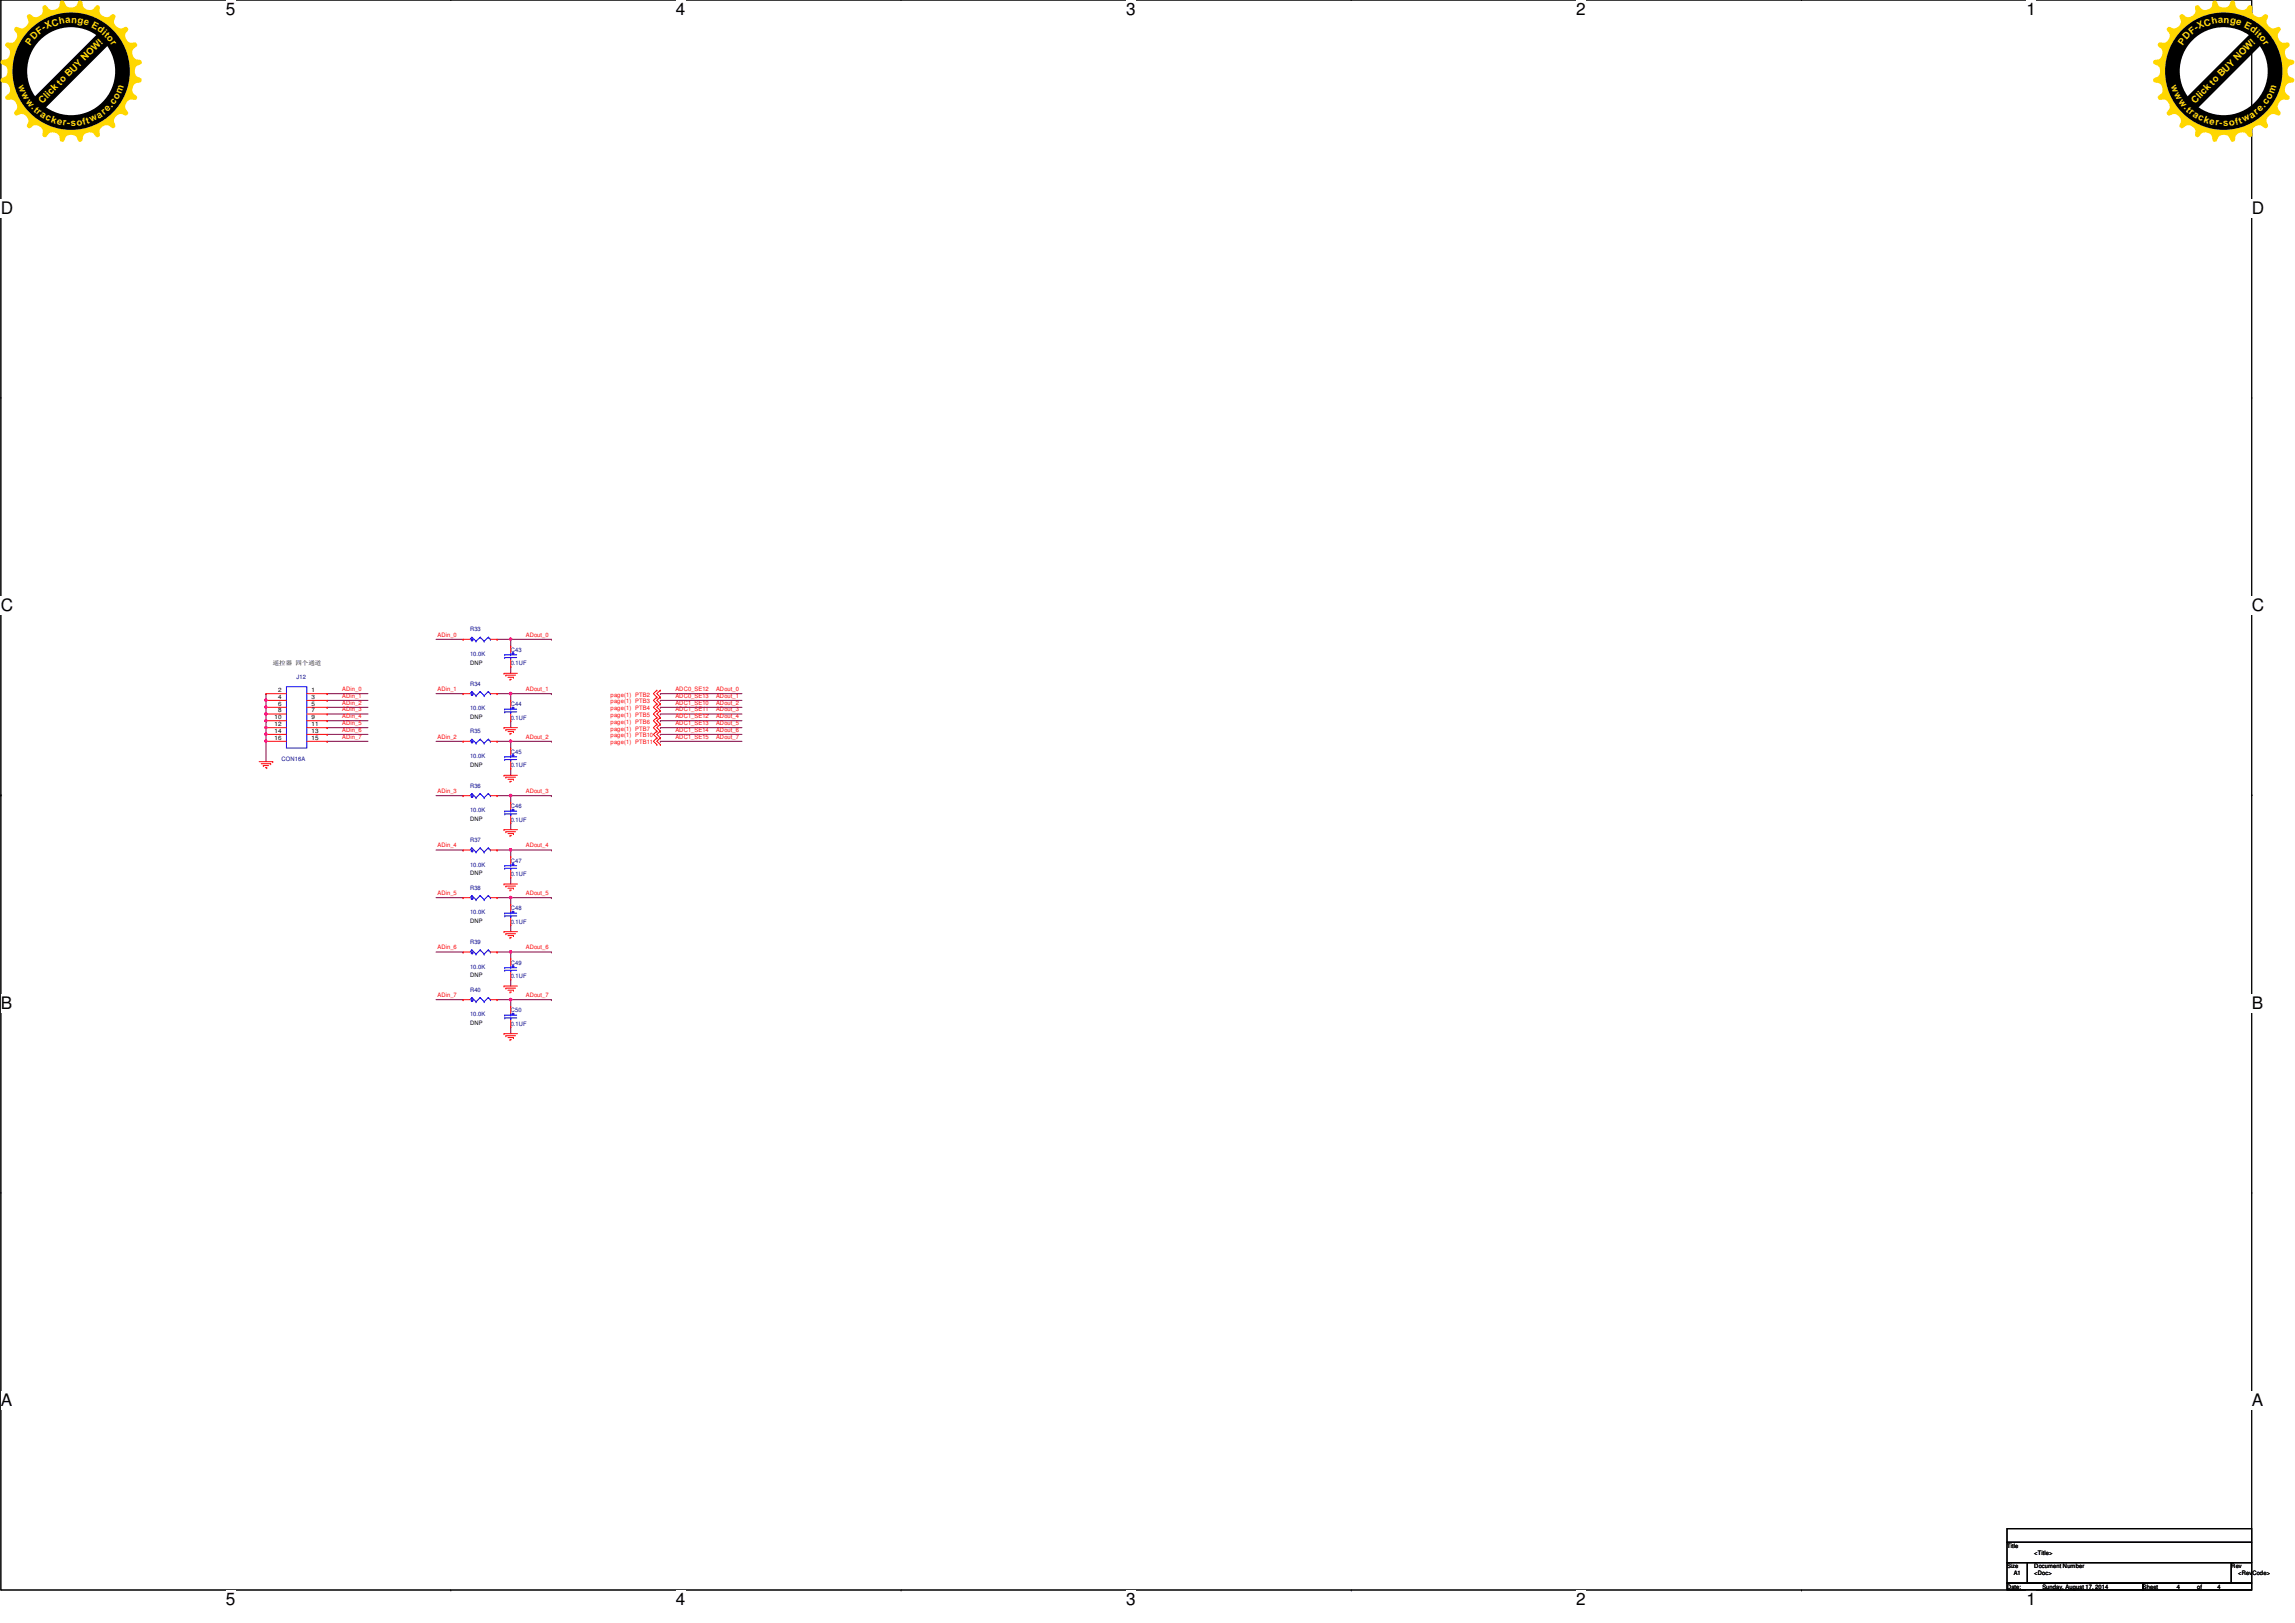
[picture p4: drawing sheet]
<svg xmlns="http://www.w3.org/2000/svg" width="420mm" height="297mm" viewBox="0 0 420 297" stroke-linecap="round" stroke-linejoin="round" font-family="sans-serif">
<defs><g id="words">
<g font-size="3.1">
<text x="41.3" y="2.8">5</text>
<text x="123.7" y="2.8">4</text>
<text x="206.2" y="2.8">3</text>
<text x="288.6" y="2.8">2</text>
<text x="371" y="2.8">1</text>
<text x=".2" y="39.2">D</text>
<text x="412.2" y="39.2">D</text>
<text x=".2" y="111.9">C</text>
<text x="412.2" y="111.9">C</text>
<text x=".2" y="184.7">B</text>
<text x="412.2" y="184.7">B</text>
<text x=".2" y="257.4">A</text>
<text x="412.2" y="257.4">A</text>
<text x="41.3" y="293.8">5</text>
<text x="123.7" y="293.8">4</text>
<text x="206.2" y="293.8">3</text>
<text x="288.6" y="293.8">2</text>
<text x="371" y="293.8">1</text>
</g>
<g font-size="1.7" fill="#ffd700">
<text x="8" y="5.7" transform="rotate(-33 8 5.7)">-</text>
<text x="8.6" y="5.4" transform="rotate(-27 8.6 5.4)">X</text>
<text x="9.6" y="4.9" transform="rotate(-18 9.6 4.9)">C</text>
<text x="10.9" y="4.4" transform="rotate(-11 10.9 4.4)">h</text>
<text x="12" y="4.2" transform="rotate(-4 12 4.2)">a</text>
<text x="13" y="4.2" transform="rotate(3 13 4.2)">n</text>
<text x="14.1" y="4.3" transform="rotate(11 14.1 4.3)">g</text>
<text x="15.2" y="4.5" transform="rotate(17 15.2 4.5)">e</text>
<text x="16.7" y="5" transform="rotate(28 16.7 5)">E</text>
<text x="17.7" y="5.5" transform="rotate(35 17.7 5.5)">d</text>
<text x="402.1" y="5.7" transform="rotate(-33 402.1 5.7)">-</text>
<text x="402.6" y="5.4" transform="rotate(-27 402.6 5.4)">X</text>
<text x="403.7" y="4.9" transform="rotate(-18 403.7 4.9)">C</text>
<text x="405" y="4.4" transform="rotate(-11 405 4.4)">h</text>
<text x="406.1" y="4.2" transform="rotate(-4 406.1 4.2)">a</text>
<text x="407.1" y="4.2" transform="rotate(3 407.1 4.2)">n</text>
<text x="408.2" y="4.3" transform="rotate(11 408.2 4.3)">g</text>
<text x="409.3" y="4.5" transform="rotate(17 409.3 4.5)">e</text>
<text x="410.7" y="5" transform="rotate(28 410.7 5)">E</text>
<text x="411.8" y="5.5" transform="rotate(35 411.8 5.5)">d</text>
<text x="5.5" y="8.3" transform="rotate(-54 5.5 8.3)">P</text>
<text x="6.2" y="7.4" transform="rotate(-46 6.2 7.4)">D</text>
<text x="7.2" y="6.4" transform="rotate(-38 7.2 6.4)">F</text>
<text x="18.6" y="6.2" transform="rotate(41 18.6 6.2)">i</text>
<text x="19" y="6.5" transform="rotate(44 19 6.5)">t</text>
<text x="19.4" y="6.9" transform="rotate(50 19.4 6.9)">o</text>
<text x="20.1" y="7.8" transform="rotate(56 20.1 7.8)">r</text>
<text x="399.6" y="8.3" transform="rotate(-54 399.6 8.3)">P</text>
<text x="400.3" y="7.4" transform="rotate(-46 400.3 7.4)">D</text>
<text x="401.2" y="6.4" transform="rotate(-38 401.2 6.4)">F</text>
<text x="412.7" y="6.2" transform="rotate(41 412.7 6.2)">i</text>
<text x="413.1" y="6.5" transform="rotate(44 413.1 6.5)">t</text>
<text x="413.5" y="6.9" transform="rotate(50 413.5 6.9)">o</text>
<text x="414.2" y="7.8" transform="rotate(56 414.2 7.8)">r</text>
<text x="3.3" y="15.7" transform="rotate(71 3.3 15.7)">w</text>
<text x="3.9" y="17.2" transform="rotate(61 3.9 17.2)">w</text>
<text x="22.2" y="17.2" transform="rotate(-70 22.2 17.2)">m</text>
<text x="397.4" y="15.7" transform="rotate(71 397.4 15.7)">w</text>
<text x="398" y="17.2" transform="rotate(61 398 17.2)">w</text>
<text x="416.3" y="17.2" transform="rotate(-70 416.3 17.2)">m</text>
<text x="4.7" y="18.6" transform="rotate(52 4.7 18.6)">w</text>
<text x="5.6" y="19.8" transform="rotate(46 5.6 19.8)">.</text>
<text x="6" y="20.2" transform="rotate(42 6 20.2)">t</text>
<text x="6.6" y="20.7" transform="rotate(38 6.6 20.7)">r</text>
<text x="7.2" y="21.2" transform="rotate(33 7.2 21.2)">a</text>
<text x="7.8" y="19" transform="rotate(-45 7.8 19)">Click to BUY NOW!</text>
<text x="8.2" y="21.8" transform="rotate(26 8.2 21.8)">c</text>
<text x="9.2" y="22.3" transform="rotate(19 9.2 22.3)">k</text>
<text x="10.3" y="22.7" transform="rotate(13 10.3 22.7)">e</text>
<text x="11.4" y="22.9" transform="rotate(7 11.4 22.9)">r</text>
<text x="12.2" y="23" transform="rotate(3 12.2 23)">-</text>
<text x="12.9" y="23.1" transform="rotate(-2 12.9 23.1)">s</text>
<text x="14.1" y="23" transform="rotate(-9 14.1 23)">o</text>
<text x="15.3" y="22.8" transform="rotate(-15 15.3 22.8)">f</text>
<text x="16" y="22.6" transform="rotate(-19 16 22.6)">t</text>
<text x="16.7" y="22.4" transform="rotate(-25 16.7 22.4)">w</text>
<text x="18.1" y="21.7" transform="rotate(-33 18.1 21.7)">a</text>
<text x="19.1" y="21.1" transform="rotate(-39 19.1 21.1)">r</text>
<text x="19.7" y="20.5" transform="rotate(-44 19.7 20.5)">e</text>
<text x="20.5" y="19.8" transform="rotate(-49 20.5 19.8)">.</text>
<text x="20.9" y="19.3" transform="rotate(-54 20.9 19.3)">c</text>
<text x="21.6" y="18.3" transform="rotate(-61 21.6 18.3)">o</text>
<text x="398.8" y="18.6" transform="rotate(52 398.8 18.6)">w</text>
<text x="399.7" y="19.8" transform="rotate(46 399.7 19.8)">.</text>
<text x="400.1" y="20.2" transform="rotate(42 400.1 20.2)">t</text>
<text x="400.6" y="20.7" transform="rotate(38 400.6 20.7)">r</text>
<text x="401.3" y="21.2" transform="rotate(33 401.3 21.2)">a</text>
<text x="401.9" y="19" transform="rotate(-45 401.9 19)">Click to BUY NOW!</text>
<text x="402.3" y="21.8" transform="rotate(26 402.3 21.8)">c</text>
<text x="403.3" y="22.3" transform="rotate(19 403.3 22.3)">k</text>
<text x="404.4" y="22.7" transform="rotate(13 404.4 22.7)">e</text>
<text x="405.5" y="22.9" transform="rotate(7 405.5 22.9)">r</text>
<text x="406.3" y="23" transform="rotate(3 406.3 23)">-</text>
<text x="407" y="23.1" transform="rotate(-2 407 23.1)">s</text>
<text x="408.2" y="23" transform="rotate(-9 408.2 23)">o</text>
<text x="409.4" y="22.8" transform="rotate(-15 409.4 22.8)">f</text>
<text x="410.1" y="22.6" transform="rotate(-19 410.1 22.6)">t</text>
<text x="410.8" y="22.4" transform="rotate(-25 410.8 22.4)">w</text>
<text x="412.2" y="21.7" transform="rotate(-33 412.2 21.7)">a</text>
<text x="413.1" y="21.1" transform="rotate(-39 413.1 21.1)">r</text>
<text x="413.8" y="20.5" transform="rotate(-44 413.8 20.5)">e</text>
<text x="414.6" y="19.8" transform="rotate(-49 414.6 19.8)">.</text>
<text x="415" y="19.3" transform="rotate(-54 415 19.3)">c</text>
<text x="415.6" y="18.3" transform="rotate(-61 415.6 18.3)">o</text>
</g>
<g font-size="1.1" fill="#f00">
<text x="80.1" y="116.5">ADin_0</text>
<text x="96.3" y="116.5">ADout_0</text>
<text x="62.6" y="131.4">ADin_4</text>
<text x="62.6" y="130.2">ADin_3</text>
<text x="62.6" y="129">ADin_2</text>
<text x="62.6" y="127.7">ADin_1</text>
<text x="62.6" y="126.5">ADin_0</text>
<text x="80.1" y="126.5">ADin_1</text>
<text x="96.3" y="126.5">ADout_1</text>
<text x="111.8" y="131.2">page(1) PTB5</text>
<text x="111.8" y="130">page(1) PTB4</text>
<text x="111.8" y="128.7">page(1) PTB3</text>
<text x="111.8" y="127.5">page(1) PTB2</text>
<text x="123.6" y="129">ADC1_SE10</text>
<text x="123.6" y="131.4">ADC1_SE12</text>
<text x="123.6" y="127.7">ADC0_SE13</text>
<text x="123.6" y="126.5">ADC0_SE12</text>
<text x="123.6" y="130.2">ADC1_SE11</text>
<text x="131.1" y="129">ADout_2</text>
<text x="131.1" y="131.4">ADout_4</text>
<text x="131.1" y="127.7">ADout_1</text>
<text x="131.1" y="126.5">ADout_0</text>
<text x="131.1" y="130.2">ADout_3</text>
<text x="62.6" y="135.2">ADin_7</text>
<text x="62.6" y="133.9">ADin_6</text>
<text x="62.6" y="132.7">ADin_5</text>
<text x="80.1" y="135.2">ADin_2</text>
<text x="96.3" y="135.2">ADout_2</text>
<text x="111.8" y="136.2">page(1) PTB11</text>
<text x="111.8" y="135">page(1) PTB10</text>
<text x="111.8" y="133.7">page(1) PTB7</text>
<text x="111.8" y="132.5">page(1) PTB6</text>
<text x="123.6" y="135.2">ADC1_SE15</text>
<text x="123.6" y="133.9">ADC1_SE14</text>
<text x="123.6" y="132.7">ADC1_SE13</text>
<text x="131.1" y="135.2">ADout_7</text>
<text x="131.1" y="133.9">ADout_6</text>
<text x="131.1" y="132.7">ADout_5</text>
<text x="80.1" y="145.2">ADin_3</text>
<text x="96.3" y="145.2">ADout_3</text>
<text x="80.1" y="155.1">ADin_4</text>
<text x="96.3" y="155.1">ADout_4</text>
<text x="80.1" y="163.8">ADin_5</text>
<text x="96.3" y="163.8">ADout_5</text>
<text x="80.1" y="173.8">ADin_6</text>
<text x="96.3" y="173.8">ADout_6</text>
<text x="80.1" y="182.5">ADin_7</text>
<text x="96.3" y="182.5">ADout_7</text>
</g>
<g font-size="1.1" fill="#000080">
<text x="86" y="115.6">R33</text>
<text x="93.5" y="119.3">C43</text>
<text x="54.3" y="124.3">J12</text>
<text x="86" y="120.1">10.0K</text>
<text x="86" y="125.5">R34</text>
<text x="93.5" y="121.8">0.1UF</text>
<text x="86" y="130">10.0K</text>
<text x="93.5" y="129.2">C44</text>
<text x="93.5" y="131.7">0.1UF</text>
<text x="86" y="134.2">R35</text>
<text x="93.5" y="138">C45</text>
<text x="51.5" y="139.2">CON16A</text>
<text x="86" y="138.7">10.0K</text>
<text x="93.5" y="140.5">0.1UF</text>
<text x="86" y="144.2">R36</text>
<text x="86" y="148.7">10.0K</text>
<text x="93.5" y="147.9">C46</text>
<text x="86" y="154.1">R37</text>
<text x="93.5" y="150.4">0.1UF</text>
<text x="86" y="158.6">10.0K</text>
<text x="93.5" y="157.9">C47</text>
<text x="93.5" y="160.4">0.1UF</text>
<text x="86" y="162.9">R38</text>
<text x="86" y="167.3">10.0K</text>
<text x="93.5" y="166.6">C48</text>
<text x="86" y="172.8">R39</text>
<text x="93.5" y="169.1">0.1UF</text>
<text x="86" y="177.3">10.0K</text>
<text x="93.5" y="176.5">C49</text>
<text x="93.5" y="179">0.1UF</text>
<text x="86" y="181.5">R40</text>
<text x="93.5" y="185.2">C50</text>
<text x="86" y="186">10.0K</text>
<text x="93.5" y="187.7">0.1UF</text>
</g>
<g font-size="1.1">
<text x="49.9" y="121.7">遥遥遥 四四四四</text>
<text x="86" y="121.7">DNP</text>
<text x="50.3" y="131.6">10</text>
<text x="50.9" y="130.4">8</text>
<text x="50.9" y="129.2">6</text>
<text x="50.9" y="127.9">4</text>
<text x="50.9" y="126.7">2</text>
<text x="57.1" y="131.6">9</text>
<text x="57.1" y="130.4">7</text>
<text x="57.1" y="129.2">5</text>
<text x="57.1" y="127.9">3</text>
<text x="57.1" y="126.7">1</text>
<text x="86" y="131.6">DNP</text>
<text x="50.3" y="135.4">16</text>
<text x="50.3" y="134.1">14</text>
<text x="50.3" y="132.9">12</text>
<text x="57.1" y="135.4">15</text>
<text x="57.1" y="134.1">13</text>
<text x="57.1" y="132.9">11</text>
<text x="86" y="140.3">DNP</text>
<text x="86" y="150.3">DNP</text>
<text x="86" y="160.2">DNP</text>
<text x="86" y="168.9">DNP</text>
<text x="86" y="178.9">DNP</text>
<text x="86" y="187.6">DNP</text>
<text x="367.4" y="283.3">Title</text>
<text x="367.4" y="287.1">Size</text>
<text x="372.4" y="284.6">&lt;Title&gt;</text>
<text x="372.4" y="287.1">Document Number</text>
<text x="408.5" y="287.1">Rev</text>
<text x="367.4" y="290.8">Date:</text>
<text x="368.7" y="288.3">A1</text>
<text x="372.4" y="288.3">&lt;Doc&gt;</text>
<text x="373.9" y="290.8">Sunday, August 17, 2014</text>
<text x="392.3" y="290.8">Sheet</text>
<text x="398.5" y="290.8">4</text>
<text x="402.3" y="290.8">of</text>
<text x="406" y="290.8">4</text>
<text x="409.8" y="288.3">&lt;RevCode&gt;</text>
</g>
</g></defs>
<path d="M.2 0h412v291h-412z" fill="none" stroke="#000" stroke-width=".18"/>
<g fill="#fff">
<path d="M41.3 0h1.8v3.5h-1.8z"/>
<path d="M41.3 291h1.8v3.5h-1.8z"/>
</g>
<path d="M82.5 0h.1M82.5 291h.1" fill="none" stroke="#000" stroke-width=".18"/>
<g fill="#fff">
<path d="M123.7 0h1.8v3.5h-1.8z"/>
<path d="M123.7 291h1.8v3.5h-1.8z"/>
</g>
<path d="M165 0h.1M165 291h.1" fill="none" stroke="#000" stroke-width=".18"/>
<g fill="#fff">
<path d="M206.2 0h1.7v3.5h-1.7z"/>
<path d="M206.2 291h1.7v3.5h-1.7z"/>
</g>
<path d="M247.4 0h.1M247.4 291h.1" fill="none" stroke="#000" stroke-width=".18"/>
<g fill="#fff">
<path d="M288.6 0h1.7v3.5h-1.7z"/>
<path d="M288.6 291h1.7v3.5h-1.7z"/>
</g>
<path d="M329.8 0h.1M329.8 291h.1" fill="none" stroke="#000" stroke-width=".18"/>
<g fill="#fff">
<path d="M371 0h1.7v3.5h-1.7z"/>
<path d="M371 291h1.7v3.5h-1.7z"/>
<path d="M.2 36.4h2.2v3.4h-2.2z"/>
<path d="M412.2 36.4h2.3v3.4h-2.3z"/>
<path d="M.2 109.1h2.2v3.5h-2.2z"/>
<path d="M412.2 109.1h2.3v3.5h-2.3z"/>
</g>
<path d="M.2 72.7h.1M412.2 72.7h.1" fill="none" stroke="#000" stroke-width=".18"/>
<g fill="#fff">
<path d="M.2 181.9h2v3.4h-2z"/>
<path d="M412.2 181.9h2.1v3.4h-2.1z"/>
</g>
<path d="M.2 145.5h.1M412.2 145.5h.1" fill="none" stroke="#000" stroke-width=".18"/>
<g fill="#fff">
<path d="M.2 254.6h2v3.5h-2z"/>
<path d="M412.2 254.6h2.1v3.5h-2.1z"/>
</g>
<path d="M.2 218.2h.1M412.2 218.2h.1" fill="none" stroke="#000" stroke-width=".18"/>
<path d="M48.7 127h.1M48.7 127v1.2" fill="none" stroke="#800040" stroke-width=".18"/>
<path d="M48.5 128h.3v.3h-.3z" fill-rule="evenodd" fill="#f0f"/>
<path d="M48.5 128h.3v.3h-.3z" fill="none" stroke="#f0f" stroke-width=".18"/>
<path d="M48.7 128.2h.1M48.7 129.5h.1M48.7 128.2v2.5" fill="none" stroke="#800040" stroke-width=".18"/>
<path d="M48.5 130.5h.3v.3h-.3z" fill-rule="evenodd" fill="#f0f"/>
<path d="M48.5 130.5h.3v.3h-.3z" fill="none" stroke="#f0f" stroke-width=".18"/>
<path d="M48.5 129.3h.3v.2h-.3z" fill-rule="evenodd" fill="#f0f"/>
<path d="M48.5 129.3h.3v.2h-.3z" fill="none" stroke="#f0f" stroke-width=".18"/>
<path d="M48.7 130.7h.1M48.7 130.7v1.2" fill="none" stroke="#800040" stroke-width=".18"/>
<path d="M48.5 131.8h.3v.2h-.3z" fill-rule="evenodd" fill="#f0f"/>
<path d="M48.5 131.8h.3v.2h-.3z" fill="none" stroke="#f0f" stroke-width=".18"/>
<path d="M48.7 131.9h.1M48.7 133.2h.1M48.7 131.9v2.5" fill="none" stroke="#800040" stroke-width=".18"/>
<path d="M48.5 133h.3v.3h-.3z" fill-rule="evenodd" fill="#f0f"/>
<path d="M48.5 133h.3v.3h-.3z" fill="none" stroke="#f0f" stroke-width=".18"/>
<path d="M48.7 134.4h.1M48.7 134.4v1.3" fill="none" stroke="#800040" stroke-width=".18"/>
<path d="M48.5 134.2h.3v.3h-.3z" fill-rule="evenodd" fill="#f0f"/>
<path d="M48.5 134.2h.3v.3h-.3z" fill="none" stroke="#f0f" stroke-width=".18"/>
<path d="M48.7 135.7h.1M48.7 135.7v3.7" fill="none" stroke="#800040" stroke-width=".18"/>
<path d="M48.5 135.5h.3v.3h-.3z" fill-rule="evenodd" fill="#f0f"/>
<path d="M48.5 135.5h.3v.3h-.3z" fill="none" stroke="#f0f" stroke-width=".18"/>
<path d="M91 117h.1M91 117h2.5M93.5 117h.1M93.5 117v1.2M93.5 122h.1M93.5 122v1.2" fill="none" stroke="#800040" stroke-width=".18"/>
<path d="M93.3 116.8h.3v.3h-.3z" fill-rule="evenodd" fill="#f0f"/>
<path d="M93.3 116.8h.3v.3h-.3z" fill="none" stroke="#f0f" stroke-width=".18"/>
<g fill="none" stroke="#800040" stroke-width=".18">
<path d="M79.8 117h5M84.8 117h.1M93.5 117h7.5M101 117h.1M59.9 135.7h.1M59.9 135.7h7.5M59.9 134.4h.1M59.9 134.4h7.5M59.9 133.2h.1M59.9 133.2h7.5M59.9 131.9h.1M59.9 131.9h7.5"/>
<path d="M59.9 130.7h.1M59.9 130.7h7.5M59.9 129.5h.1M59.9 129.5h7.5M59.9 128.2h.1M59.9 128.2h7.5M59.9 127h.1M59.9 127h7.5M91 127h.1M91 127h2.5M93.5 131.9h.1M93.5 127h.1"/>
<path d="M93.5 127v1.2M93.5 131.9v1.3M120.9 135.7h.1M120.9 135.7h14.9M120.9 134.4h.1M120.9 134.4h14.9M120.9 129.5h.1M120.9 129.5h14.9M120.9 131.9h.1M120.9 131.9h14.9M120.9 133.2h.1M120.9 133.2h14.9"/>
<path d="M120.9 128.2h.1M120.9 128.2h14.9M120.9 127h.1M120.9 127h14.9M120.9 130.7h.1M120.9 130.7h14.9"/>
</g>
<path d="M93.3 126.8h.3v.3h-.3z" fill-rule="evenodd" fill="#f0f"/>
<path d="M93.3 126.8h.3v.3h-.3z" fill="none" stroke="#f0f" stroke-width=".18"/>
<path d="M79.8 127h5M84.8 127h.1M93.5 135.7h.1M93.5 135.7v1.2M93.5 135.7h7.5M93.5 127h7.5M101 135.7h.1M101 127h.1M93.5 140.6h.1M93.5 140.6v1.3" fill="none" stroke="#800040" stroke-width=".18"/>
<path d="M93.3 135.5h.3v.3h-.3z" fill-rule="evenodd" fill="#f0f"/>
<path d="M93.3 135.5h.3v.3h-.3z" fill="none" stroke="#f0f" stroke-width=".18"/>
<path d="M79.8 135.7h5M84.8 135.7h.1M91 135.7h.1M91 135.7h2.5M91 145.6h.1M91 145.6h2.5M93.5 150.6h.1M93.5 150.6v1.2" fill="none" stroke="#800040" stroke-width=".18"/>
<path d="M93.3 145.4h.3v.4h-.3z" fill-rule="evenodd" fill="#f0f"/>
<path d="M93.3 145.4h.3v.4h-.3z" fill="none" stroke="#f0f" stroke-width=".18"/>
<path d="M79.8 145.6h5M84.8 145.6h.1M91 155.6h.1M91 155.6h10M93.5 155.6h.1M93.5 155.6v1.2M93.5 145.6h.1M93.5 145.6v1.3M93.5 145.6h7.5M101 155.6h.1M101 145.6h.1" fill="none" stroke="#800040" stroke-width=".18"/>
<path d="M93.3 155.4h.3v.3h-.3z" fill-rule="evenodd" fill="#f0f"/>
<path d="M93.3 155.4h.3v.3h-.3z" fill="none" stroke="#f0f" stroke-width=".18"/>
<path d="M79.8 155.6h5M84.8 155.6h.1M93.5 164.3h7.5M93.5 160.6h.1M93.5 160.6v1.2M101 164.3h.1" fill="none" stroke="#800040" stroke-width=".18"/>
<path d="M93.3 164.1h.3v.3h-.3z" fill-rule="evenodd" fill="#f0f"/>
<path d="M93.3 164.1h.3v.3h-.3z" fill="none" stroke="#f0f" stroke-width=".18"/>
<g fill="none" stroke="#800040" stroke-width=".18">
<path d="M79.8 174.2h5M79.8 164.3h5M84.8 174.2h.1M84.8 164.3h.1M91 174.2h.1M91 174.2h10M91 164.3h.1M91 164.3h2.5M93.5 174.2h.1M93.5 174.2v1.3M93.5 169.2h.1M93.5 164.3h.1"/>
<path d="M93.5 179.2h.1M93.5 164.3v1.2M93.5 169.2v1.3M93.5 179.2v1.3M101 174.2h.1"/>
</g>
<path d="M93.3 174h.3v.4h-.3z" fill-rule="evenodd" fill="#f0f"/>
<path d="M93.3 174h.3v.4h-.3z" fill="none" stroke="#f0f" stroke-width=".18"/>
<path d="M91 183h.1M91 183h10M93.5 183h.1M93.5 183v1.2M101 183h.1" fill="none" stroke="#800040" stroke-width=".18"/>
<path d="M93.3 182.8h.3v.3h-.3z" fill-rule="evenodd" fill="#f0f"/>
<path d="M93.3 182.8h.3v.3h-.3z" fill="none" stroke="#f0f" stroke-width=".18"/>
<path d="M79.8 183h5M84.8 183h.1M93.5 187.9h.1M93.5 187.9v1.3" fill="none" stroke="#800040" stroke-width=".18"/>
<g fill="none" stroke="#f00" stroke-width=".18">
<path d="M47.4 139.4h2.5M47.8 139.8h1.8M48.7 135.7h.1M48.7 135.7h3.7M48.7 134.4h.1M48.7 134.4h3.7M48.7 133.2h.1M48.7 133.2h3.7M48.7 131.9h.1M48.7 131.9h3.7M48.7 130.7h.1M48.7 130.7h3.7"/>
<path d="M48.7 129.5h.1M48.7 129.5h3.7M48.7 128.2h.1M48.7 128.2h3.7M48.7 127h.1M48.7 127h3.7M49.6 139.8h.1M49.9 139.4h.1M56.2 135.7h3.7M56.2 134.4h3.7M56.2 133.2h3.7M56.2 131.9h3.7"/>
<path d="M56.2 130.7h3.7M56.2 129.5h3.7M56.2 128.2h3.7M56.2 127h3.7M59.9 135.7h.1M59.9 134.4h.1M59.9 133.2h.1M59.9 131.9h.1M59.9 130.7h.1M59.9 129.5h.1M59.9 128.2h.1M59.9 127h.1"/>
<path d="M92.3 123.2h.1M92.3 133.2h.1M92.3 123.2h2.4M92.3 133.2h2.4M92.6 123.6h.1M92.6 133.6h.1M92.6 123.6h1.8M92.6 133.6h1.8M93 123.9h1M93 133.9h1M93.4 124.3h.1M93.4 134.3h.1"/>
<path d="M93.4 124.3h.2M93.4 134.3h.2M94 123.9h.1M94 133.9h.1M120.3 136.3h.1M120.3 135l-.7 .7 .7 .6M120.3 135h.1M120.3 133.8l-.7 .6 .7 .6M120.3 133.8h.1M120.3 132.5l-.7 .7 .7 .6M120.3 132.5h.1M120.3 131.3l-.7 .6 .7 .6"/>
<path d="M120.3 131.3h.1M120.3 130l-.7 .7 .7 .6M120.3 130h.1M120.3 128.8l-.7 .7 .7 .5M120.3 128.8h.1M120.3 127.6l-.7 .6 .7 .6M120.3 126.3h.1M120.3 127.6h.1M120.3 126.3l-.7 .7 .7 .6M120.9 136.3h.1M120.9 135l-.6 .7 .6 .6M120.9 135h.1"/>
<path d="M120.9 133.8l-.6 .6 .6 .6M120.9 133.8h.1M120.9 132.5l-.6 .7 .6 .6M120.9 132.5h.1M120.9 131.3l-.6 .6 .6 .6M120.9 131.3h.1M120.9 130l-.6 .7 .6 .6M120.9 130h.1M120.9 128.8l-.6 .7 .6 .5M120.9 128.8h.1M120.9 127.6l-.6 .6 .6 .6M120.9 126.3h.1"/>
<path d="M120.9 127.6h.1M120.9 126.3l-.6 .7 .6 .6M48.2 140.1h.1M48.2 140.1h1M48.6 140.5h.2M48.8 140.5h.1M92.3 141.9h.1M92.3 151.8h.1M92.3 141.9h2.4M92.3 151.8h2.4M92.6 142.2h.1M92.6 152.2h.1"/>
<path d="M92.6 142.2h1.8M92.6 152.2h1.8M93 142.6h1M93 152.6h1M93.4 143h.1M93.4 152.9h.1M93.4 143h.2M93.4 152.9h.2M94 142.6h.1M94 152.6h.1M92.3 161.8h.1M92.3 170.5h.1"/>
<path d="M92.3 161.8h2.4M92.3 170.5h2.4M92.6 162.2h.1M92.6 170.9h.1M92.6 162.2h1.8M92.6 170.9h1.8M93 162.6h1M93 171.2h1M93.4 162.9h.1M93.4 171.6h.1M93.4 162.9h.2M93.4 171.6h.2"/>
<path d="M94 162.6h.1M94 171.2h.1M92.3 180.5h.1M92.3 189.2h.1M92.3 180.5h2.4M92.3 189.2h2.4M92.6 180.8h.1M92.6 189.6h.1M92.6 180.8h1.8M92.6 189.6h1.8M93 181.2h1M93 189.9h1"/>
<path d="M93.4 181.6h.1M93.4 190.3h.1M93.4 181.6h.2M93.4 190.3h.2M94 181.2h.1M94 189.9h.1"/>
</g>
<path d="M367.4 279.8h44.8v2.5h-44.8zM367.4 282.3h44.8v3.7h-44.8zM367.4 286h3.8v3.7h-3.8zM367.4 289.7h24.9v1.3h-24.9zM371.2 286h37.3v3.7h-37.3zM392.3 289.7h19.9v1.3h-19.9zM408.5 286h3.7v3.7h-3.7z" fill="none" stroke="#000" stroke-width=".18"/>
<g fill="none" stroke="#00f" stroke-width=".18">
<path d="M52.4 125.7h3.8v11.2h-3.8zM86.4 126.6h.1M86.4 126.6l-.4 .4M86.4 126.6l.8 .7M87.2 127.3h.1M87.9 126.6h.1M87.9 126.6l-.7 .7M87.9 126.6l.7 .7M88.6 127.3h.1M89.4 126.6h.1M89.4 126.6l-.8 .7M89.4 126.6l.4 .4"/>
<path d="M89.8 127h.1"/>
</g>
<path d="M86.3 127h.2v.2h-.2z" fill-rule="evenodd" fill="#00f"/>
<path d="M86.3 127h.2v.2h-.2zM92.4 149h.1M92.4 148.5h.1M92.4 149h2.2M92.4 148.5h2.2M93.5 149h.1M93.5 149v.3" fill="none" stroke="#00f" stroke-width=".18"/>
<path d="M84.8 127h.1M84.8 127h1.2M89.8 127h1.2M91 127h.1" fill="none" stroke="#f00" stroke-width=".18"/>
<path d="M93.8 148.2h.2v.2h-.2z" fill-rule="evenodd" fill="#00f"/>
<path d="M92.4 119.8h.1M92.4 119.8h2.2M92.4 120.3h.1M92.4 120.3h2.2M93.5 120.3h.1M93.5 120.3v.4M93.5 148.5h.1M93.5 148.1v.4M93.8 148.2h.2v.2h-.2z" fill="none" stroke="#00f" stroke-width=".18"/>
<path d="M93.5 146.8h.1M93.5 150.6h.1M93.5 146.8v1.3M93.5 149.3v1.3" fill="none" stroke="#f00" stroke-width=".18"/>
<path d="M93.8 119.5h.2v.2h-.2z" fill-rule="evenodd" fill="#00f"/>
<g fill="none" stroke="#00f" stroke-width=".18">
<path d="M93.5 119.8h.1M93.5 119.5v.3M93.8 119.5h.2v.2h-.2zM86.4 145.2h.1M86.4 145.2l-.4 .4M86.4 145.2l.8 .8M87.2 146h.1M87.9 145.2h.1M87.9 145.2l-.7 .8M87.9 145.2l.7 .8M88.6 146h.1M89.4 145.2h.1"/>
<path d="M89.4 145.2l-.8 .8M89.4 145.2l.4 .4M89.8 145.6h.1"/>
</g>
<path d="M93.5 118.2h.1M93.5 118.2v1.3M93.5 122h.1M93.5 120.7v1.3" fill="none" stroke="#f00" stroke-width=".18"/>
<path d="M86.3 145.7h.2v.2h-.2z" fill-rule="evenodd" fill="#00f"/>
<path d="M86.3 145.7h.2v.2h-.2zM92.4 167.6h.1M92.4 167.1h.1M92.4 167.6h2.2M92.4 167.1h2.2M93.5 167.6h.1M93.5 167.6v.4" fill="none" stroke="#00f" stroke-width=".18"/>
<path d="M84.8 145.6h.1M84.8 145.6h1.2M89.8 145.6h1.2M91 145.6h.1" fill="none" stroke="#f00" stroke-width=".18"/>
<path d="M93.8 166.8h.2v.2h-.2z" fill-rule="evenodd" fill="#00f"/>
<g fill="none" stroke="#00f" stroke-width=".18">
<path d="M86.4 163.9h.1M86.4 163.9l-.4 .4M86.4 163.9l.7 .8M87.1 164.7h.1M87.9 163.9h.1M87.9 163.9l-.8 .8M87.9 163.9l.7 .8M88.6 164.7h.1M89.4 163.9h.1M89.4 163.9l-.8 .8M89.4 163.9l.4 .4M89.8 164.3h.1"/>
<path d="M93.5 167.1h.1M93.5 166.8v.3M93.8 166.8h.2v.2h-.2z"/>
</g>
<path d="M93.5 165.5h.1M93.5 169.2h.1M93.5 165.5v1.3M93.5 168v1.2" fill="none" stroke="#f00" stroke-width=".18"/>
<path d="M86.3 164.3h.2v.3h-.2z" fill-rule="evenodd" fill="#00f"/>
<g fill="none" stroke="#00f" stroke-width=".18">
<path d="M86.4 116.6h.1M86.4 116.6l-.4 .4M86.4 116.6l.7 .7M87.1 117.3h.1M87.9 116.6h.1M87.9 116.6l-.8 .7M87.9 116.6l.7 .7M88.6 117.3h.1M89.4 116.6h.1M89.4 116.6l-.8 .7M89.4 116.6l.4 .4M89.8 117h.1"/>
<path d="M86.3 164.3h.2v.3h-.2z"/>
</g>
<path d="M84.8 164.3h.1M84.8 164.3h1.2M89.8 164.3h1.2M91 164.3h.1" fill="none" stroke="#f00" stroke-width=".18"/>
<path d="M86.3 117h.2v.2h-.2z" fill-rule="evenodd" fill="#00f"/>
<path d="M86.3 117h.2v.2h-.2zM92.4 186.3h.1M92.4 185.8h.1M92.4 186.3h2.2M92.4 185.8h2.2M93.5 186.3h.1M93.5 186.3v.4" fill="none" stroke="#00f" stroke-width=".18"/>
<path d="M84.8 117h.1M84.8 117h1.2M89.8 117h1.2M91 117h.1" fill="none" stroke="#f00" stroke-width=".18"/>
<path d="M93.8 185.5h.2v.2h-.2z" fill-rule="evenodd" fill="#00f"/>
<path d="M92.4 139h.1M92.4 138.5h.1M92.4 139h2.2M92.4 138.5h2.2M93.5 139h.1M93.5 139v.4M93.5 185.8h.1M93.5 185.5v.3M93.8 185.5h.2v.2h-.2z" fill="none" stroke="#00f" stroke-width=".18"/>
<path d="M93.5 184.2h.1M93.5 187.9h.1M93.5 184.2v1.3M93.5 186.7v1.2" fill="none" stroke="#f00" stroke-width=".18"/>
<path d="M93.8 138.2h.2v.2h-.2z" fill-rule="evenodd" fill="#00f"/>
<g fill="none" stroke="#00f" stroke-width=".18">
<path d="M93.5 138.5h.1M93.5 138.1v.4M93.8 138.2h.2v.2h-.2zM86.4 182.6h.1M86.4 182.6l-.4 .4M86.4 182.6l.7 .7M87.1 183.3h.1M87.9 182.6h.1M87.9 182.6l-.8 .7M87.9 182.6l.7 .7M88.6 183.3h.1M89.4 182.6h.1"/>
<path d="M89.4 182.6l-.8 .7M89.4 182.6l.4 .4M89.8 183h.1"/>
</g>
<path d="M93.5 136.9h.1M93.5 136.9v1.2M93.5 139.4v1.2M93.5 140.6h.1" fill="none" stroke="#f00" stroke-width=".18"/>
<path d="M86.3 183h.2v.2h-.2z" fill-rule="evenodd" fill="#00f"/>
<g fill="none" stroke="#00f" stroke-width=".18">
<path d="M86.4 135.3h.1M86.4 135.3l-.4 .4M86.4 135.3l.7 .7M87.1 136h.1M87.9 135.3h.1M87.9 135.3l-.8 .7M87.9 135.3l.7 .7M88.6 136h.1M89.4 135.3h.1M89.4 135.3l-.8 .7M89.4 135.3l.4 .4M89.8 135.7h.1"/>
<path d="M86.3 183h.2v.2h-.2z"/>
</g>
<path d="M84.8 183h.1M84.8 183h1.2M89.8 183h1.2M91 183h.1" fill="none" stroke="#f00" stroke-width=".18"/>
<path d="M86.3 135.7h.2v.2h-.2z" fill-rule="evenodd" fill="#00f"/>
<path d="M86.3 135.7h.2v.2h-.2zM92.4 158.9h.1M92.4 158.4h.1M92.4 158.9h2.2M92.4 158.4h2.2M93.5 158.9h.1M93.5 158.9v.4" fill="none" stroke="#00f" stroke-width=".18"/>
<path d="M84.8 135.7h.1M84.8 135.7h1.2M89.8 135.7h1.2M91 135.7h.1" fill="none" stroke="#f00" stroke-width=".18"/>
<path d="M93.8 158.1h.2v.3h-.2z" fill-rule="evenodd" fill="#00f"/>
<g fill="none" stroke="#00f" stroke-width=".18">
<path d="M86.4 155.2h.1M86.4 155.2l-.4 .4M86.4 155.2l.7 .8M87.1 156h.1M87.9 155.2h.1M87.9 155.2l-.8 .8M87.9 155.2l.7 .8M88.6 156h.1M89.4 155.2h.1M89.4 155.2l-.8 .8M89.4 155.2l.4 .4M89.8 155.6h.1"/>
<path d="M93.5 158.4h.1M93.5 158.1v.3M93.8 158.1h.2v.3h-.2z"/>
</g>
<path d="M93.5 156.8h.1M93.5 156.8v1.3M93.5 159.3v1.3M93.5 160.6h.1" fill="none" stroke="#f00" stroke-width=".18"/>
<path d="M86.3 155.6h.2v.3h-.2z" fill-rule="evenodd" fill="#00f"/>
<path d="M86.3 155.6h.2v.3h-.2zM92.4 177.6h.1M92.4 177.1h.1M92.4 177.6h2.2M92.4 177.1h2.2M93.5 177.6h.1M93.5 177.6v.4" fill="none" stroke="#00f" stroke-width=".18"/>
<path d="M84.8 155.6h.1M84.8 155.6h1.2M89.8 155.6h1.2M91 155.6h.1" fill="none" stroke="#f00" stroke-width=".18"/>
<path d="M93.8 176.8h.2v.2h-.2z" fill-rule="evenodd" fill="#00f"/>
<path d="M92.4 130.3h.1M92.4 129.8h.1M92.4 130.3h2.2M92.4 129.8h2.2M93.5 130.3h.1M93.5 130.3v.4M93.5 177.1h.1M93.5 176.7v.4M93.8 176.8h.2v.2h-.2z" fill="none" stroke="#00f" stroke-width=".18"/>
<path d="M93.5 175.5h.1M93.5 179.2h.1M93.5 175.5v1.2M93.5 178v1.2" fill="none" stroke="#f00" stroke-width=".18"/>
<path d="M93.8 129.5h.2v.2h-.2z" fill-rule="evenodd" fill="#00f"/>
<g fill="none" stroke="#00f" stroke-width=".18">
<path d="M93.5 129.8h.1M93.5 129.5v.3M93.8 129.5h.2v.2h-.2zM86.4 173.9h.1M86.4 173.9l-.4 .3M86.4 173.9l.7 .7M87.1 174.6h.1M87.9 173.9h.1M87.9 173.9l-.8 .7M87.9 173.9l.7 .7M88.6 174.6h.1M89.4 173.9h.1"/>
<path d="M89.4 173.9l-.8 .7M89.4 173.9l.4 .3M89.8 174.2h.1"/>
</g>
<path d="M93.5 128.2h.1M93.5 131.9h.1M93.5 128.2v1.3M93.5 130.7v1.2" fill="none" stroke="#f00" stroke-width=".18"/>
<path d="M86.3 174.3h.2v.2h-.2z" fill-rule="evenodd" fill="#00f"/>
<path d="M86.3 174.3h.2v.2h-.2z" fill="none" stroke="#00f" stroke-width=".18"/>
<path d="M84.8 174.2h.1M84.8 174.2h1.2M89.8 174.2h1.2M91 174.2h.1" fill="none" stroke="#f00" stroke-width=".18"/>
<path d="M48.5 128h.3v.3h-.3z" fill-rule="evenodd" fill="#f0f"/>
<path d="M48.5 128h.3v.3h-.3z" fill="none" stroke="#f0f" stroke-width=".18"/>
<path d="M48.5 130.5h.3v.3h-.3z" fill-rule="evenodd" fill="#f0f"/>
<path d="M48.5 130.5h.3v.3h-.3z" fill="none" stroke="#f0f" stroke-width=".18"/>
<path d="M48.5 129.3h.3v.2h-.3z" fill-rule="evenodd" fill="#f0f"/>
<path d="M48.5 129.3h.3v.2h-.3z" fill="none" stroke="#f0f" stroke-width=".18"/>
<path d="M48.5 131.8h.3v.2h-.3z" fill-rule="evenodd" fill="#f0f"/>
<path d="M48.5 131.8h.3v.2h-.3z" fill="none" stroke="#f0f" stroke-width=".18"/>
<path d="M48.5 133h.3v.3h-.3z" fill-rule="evenodd" fill="#f0f"/>
<path d="M48.5 133h.3v.3h-.3z" fill="none" stroke="#f0f" stroke-width=".18"/>
<path d="M48.5 134.2h.3v.3h-.3z" fill-rule="evenodd" fill="#f0f"/>
<path d="M48.5 134.2h.3v.3h-.3z" fill="none" stroke="#f0f" stroke-width=".18"/>
<path d="M48.5 135.5h.3v.3h-.3z" fill-rule="evenodd" fill="#f0f"/>
<path d="M48.5 135.5h.3v.3h-.3z" fill="none" stroke="#f0f" stroke-width=".18"/>
<path d="M93.3 116.8h.3v.3h-.3z" fill-rule="evenodd" fill="#f0f"/>
<path d="M93.3 116.8h.3v.3h-.3z" fill="none" stroke="#f0f" stroke-width=".18"/>
<path d="M93.3 126.8h.3v.3h-.3z" fill-rule="evenodd" fill="#f0f"/>
<path d="M93.3 126.8h.3v.3h-.3z" fill="none" stroke="#f0f" stroke-width=".18"/>
<path d="M93.3 135.5h.3v.3h-.3z" fill-rule="evenodd" fill="#f0f"/>
<path d="M93.3 135.5h.3v.3h-.3z" fill="none" stroke="#f0f" stroke-width=".18"/>
<path d="M93.3 145.4h.3v.4h-.3z" fill-rule="evenodd" fill="#f0f"/>
<path d="M93.3 145.4h.3v.4h-.3z" fill="none" stroke="#f0f" stroke-width=".18"/>
<path d="M93.3 155.4h.3v.3h-.3z" fill-rule="evenodd" fill="#f0f"/>
<path d="M93.3 155.4h.3v.3h-.3z" fill="none" stroke="#f0f" stroke-width=".18"/>
<path d="M93.3 164.1h.3v.3h-.3z" fill-rule="evenodd" fill="#f0f"/>
<path d="M93.3 164.1h.3v.3h-.3z" fill="none" stroke="#f0f" stroke-width=".18"/>
<path d="M93.3 174h.3v.4h-.3z" fill-rule="evenodd" fill="#f0f"/>
<path d="M93.3 174h.3v.4h-.3z" fill="none" stroke="#f0f" stroke-width=".18"/>
<path d="M93.3 182.8h.3v.3h-.3z" fill-rule="evenodd" fill="#f0f"/>
<path d="M93.3 182.8h.3v.3h-.3z" fill="none" stroke="#f0f" stroke-width=".18"/>
<path d="M2.7 5.1a1.03 1.03 0 0 0 .4 1.1 1.25 1.25 0 0 1-.3 1.3 1.25 1.25 0 0 1-1.3 .3h-.3l-.2 .2a1.03 1.03 0 0 0 .7 1 1.25 1.25 0 0 1 0 1.3 1.25 1.25 0 0 1-1.2 .6l-.3 .1-.1 .3a1.03 1.03 0 0 0 .9 .8 1.25 1.25 0 0 1 .4 1.3 1.25 1.25 0 0 1-1 .9l-.2 .1-.1 .3a1.03 1.03 0 0 0 1.1 .5 1.25 1.25 0 0 1 .7 1.2 1.25 1.25 0 0 1-.8 1.1l-.1 .2v.3a1.03 1.03 0 0 0 1.2 .2 1.25 1.25 0 0 1 .9 1 1.25 1.25 0 0 1-.4 1.2l-.1 .3 .1 .3a1.03 1.03 0 0 0 1.2-.1 1.25 1.25 0 0 1 1.1 .6 1.25 1.25 0 0 1 0 1.3l-.1 .3 .2 .3a1.03 1.03 0 0 0 1.1-.4 1.25 1.25 0 0 1 1.3 .3 1.25 1.25 0 0 1 .3 1.3v.3l.2 .2a1.03 1.03 0 0 0 1-.7 1.25 1.25 0 0 1 1.3 0 1.25 1.25 0 0 1 .6 1.2l.1 .2 .3 .1a1.03 1.03 0 0 0 .8-.9 1.25 1.25 0 0 1 1.3-.3 1.25 1.25 0 0 1 .9 1l.1 .2h.3a1.03 1.03 0 0 0 .5-1 1.25 1.25 0 0 1 1.2-.7 1.25 1.25 0 0 1 1.1 .7l.2 .2h.3a1.03 1.03 0 0 0 .2-1.2 1.25 1.25 0 0 1 1-1 1.25 1.25 0 0 1 1.2 .5l.3 .1 .3-.1a1.03 1.03 0 0 0-.1-1.2 1.25 1.25 0 0 1 .6-1.2 1.25 1.25 0 0 1 1.3 .1h.3l.3-.1a1.03 1.03 0 0 0-.4-1.2 1.25 1.25 0 0 1 .3-1.2 1.25 1.25 0 0 1 1.3-.3h.3l.2-.3a1.03 1.03 0 0 0-.7-1 1.25 1.25 0 0 1 0-1.3 1.25 1.25 0 0 1 1.2-.6l.2-.1 .1-.3a1.03 1.03 0 0 0-.9-.7 1.25 1.25 0 0 1-.3-1.3 1.25 1.25 0 0 1 1-.9l.2-.2v-.3a1.03 1.03 0 0 0-1-.5 1.25 1.25 0 0 1-.7-1.1 1.25 1.25 0 0 1 .7-1.1l.2-.2v-.4a1.03 1.03 0 0 0-1.2-.2 1.25 1.25 0 0 1-1-.9 1.25 1.25 0 0 1 .5-1.2l.1-.3-.1-.3a1.03 1.03 0 0 0-1.2 .1 1.25 1.25 0 0 1-1.2-.7 1.25 1.25 0 0 1 .1-1.3v-.2l-.1-.3a1.03 1.03 0 0 0-1.2 .4 1.25 1.25 0 0 1-1.2-.3 1.25 1.25 0 0 1-.3-1.3v-.3l-.3-.2a1.03 1.03 0 0 0-1 .7 1.25 1.25 0 0 1-1.3 0 1.25 1.25 0 0 1-.6-1.2l-.1-.3-.3-.1a1.03 1.03 0 0 0-.7 .9 1.25 1.25 0 0 1-1.3 .4 1.25 1.25 0 0 1-.9-1l-.2-.2-.3-.1a1.03 1.03 0 0 0-.5 1.1 1.25 1.25 0 0 1-1.1 .7 1.25 1.25 0 0 1-1.1-.8l-.2-.1h-.4a1.03 1.03 0 0 0-.2 1.2 1.25 1.25 0 0 1-.9 .9 1.25 1.25 0 0 1-1.2-.4l-.3-.1-.3 .1a1.03 1.03 0 0 0 .1 1.2 1.25 1.25 0 0 1-.7 1.1 1.25 1.25 0 0 1-1.3 0l-.2-.1zM2.3 13a10.8 10.8 0 0 0 21.5 0 10.8 10.8 0 0 0-21.5 0z" fill-rule="evenodd" fill="#ffd700"/>
<path d="M2.3 13a10.8 10.8 0 0 0 21.5 0 10.8 10.8 0 0 0-21.5 0zM4.8 13a8.2 8.2 0 0 0 16.5 0 8.2 8.2 0 0 0-16.5 0z" fill-rule="evenodd" fill="#000"/>
<circle cx="13" cy="13" r="8.2" fill="none" stroke="#000" stroke-width=".35"/>
<path d="M6.3 17.7l11.4-11.4 1.1 .9 1 1.1-11.5 11.5-1.1-1z" fill="#000"/>
<path d="M396.8 5.1a1.03 1.03 0 0 0 .4 1.1 1.25 1.25 0 0 1-.3 1.3 1.25 1.25 0 0 1-1.3 .3h-.3l-.2 .2a1.03 1.03 0 0 0 .7 1 1.25 1.25 0 0 1 0 1.3 1.25 1.25 0 0 1-1.2 .6l-.3 .1-.1 .3a1.03 1.03 0 0 0 .9 .8 1.25 1.25 0 0 1 .4 1.3 1.25 1.25 0 0 1-1 .9l-.3 .1v.3a1.03 1.03 0 0 0 1.1 .5 1.25 1.25 0 0 1 .6 1.2 1.25 1.25 0 0 1-.7 1.1l-.2 .2 .1 .3a1.03 1.03 0 0 0 1.1 .2 1.25 1.25 0 0 1 1 1 1.25 1.25 0 0 1-.4 1.2l-.1 .3 .1 .3a1.03 1.03 0 0 0 1.2-.1 1.25 1.25 0 0 1 1.1 .6 1.25 1.25 0 0 1-.1 1.3v.3l.2 .3a1.03 1.03 0 0 0 1.1-.4 1.25 1.25 0 0 1 1.3 .3 1.25 1.25 0 0 1 .3 1.3v.3l.2 .2a1.03 1.03 0 0 0 1-.7 1.25 1.25 0 0 1 1.3 0 1.25 1.25 0 0 1 .6 1.2l.1 .2 .3 .1a1.03 1.03 0 0 0 .8-.9 1.25 1.25 0 0 1 1.3-.3 1.25 1.25 0 0 1 .8 1l.2 .2h.3a1.03 1.03 0 0 0 .5-1 1.25 1.25 0 0 1 1.2-.7 1.25 1.25 0 0 1 1.1 .7l.2 .2h.3a1.03 1.03 0 0 0 .2-1.2 1.25 1.25 0 0 1 .9-1 1.25 1.25 0 0 1 1.3 .5l.2 .1 .3-.1a1.03 1.03 0 0 0-.1-1.2 1.25 1.25 0 0 1 .7-1.2 1.25 1.25 0 0 1 1.3 .1h.3l.2-.1a1.03 1.03 0 0 0-.4-1.2 1.25 1.25 0 0 1 .4-1.2 1.25 1.25 0 0 1 1.3-.3h.2l.3-.3a1.03 1.03 0 0 0-.7-1 1.25 1.25 0 0 1 0-1.3 1.25 1.25 0 0 1 1.1-.6l.3-.1 .1-.3a1.03 1.03 0 0 0-.9-.7 1.25 1.25 0 0 1-.3-1.3 1.25 1.25 0 0 1 1-.9l.2-.2v-.3a1.03 1.03 0 0 0-1-.5 1.25 1.25 0 0 1-.7-1.1 1.25 1.25 0 0 1 .7-1.1l.2-.2v-.4a1.03 1.03 0 0 0-1.2-.2 1.25 1.25 0 0 1-1-.9 1.25 1.25 0 0 1 .4-1.2l.2-.3-.2-.3a1.03 1.03 0 0 0-1.1 .1 1.25 1.25 0 0 1-1.2-.7 1.25 1.25 0 0 1 .1-1.3v-.2l-.2-.3a1.03 1.03 0 0 0-1.1 .4 1.25 1.25 0 0 1-1.3-.3 1.25 1.25 0 0 1-.2-1.3l-.1-.3-.2-.2a1.03 1.03 0 0 0-1 .7 1.25 1.25 0 0 1-1.3 0 1.25 1.25 0 0 1-.6-1.2l-.1-.3-.3-.1a1.03 1.03 0 0 0-.8 .9 1.25 1.25 0 0 1-1.2 .4 1.25 1.25 0 0 1-.9-1l-.2-.2-.3-.1a1.03 1.03 0 0 0-.5 1.1 1.25 1.25 0 0 1-1.1 .7 1.25 1.25 0 0 1-1.1-.8l-.3-.1h-.3a1.03 1.03 0 0 0-.2 1.2 1.25 1.25 0 0 1-.9 .9 1.25 1.25 0 0 1-1.3-.4l-.2-.1-.3 .1a1.03 1.03 0 0 0 .1 1.2 1.25 1.25 0 0 1-.7 1.1 1.25 1.25 0 0 1-1.3 0l-.3-.1zM396.4 13a10.8 10.8 0 0 0 21.5 0 10.8 10.8 0 0 0-21.5 0z" fill-rule="evenodd" fill="#ffd700"/>
<path d="M396.4 13a10.8 10.8 0 0 0 21.5 0 10.8 10.8 0 0 0-21.5 0zM398.9 13a8.2 8.2 0 0 0 16.4 0 8.2 8.2 0 0 0-16.4 0z" fill-rule="evenodd" fill="#000"/>
<circle cx="407.1" cy="13" r="8.2" fill="none" stroke="#000" stroke-width=".35"/>
<path d="M400.4 17.7l11.4-11.4 1.1 .9 1 1.1-11.5 11.5-1.1-1z" fill="#000"/>
<use href="#words"/>
</svg>
